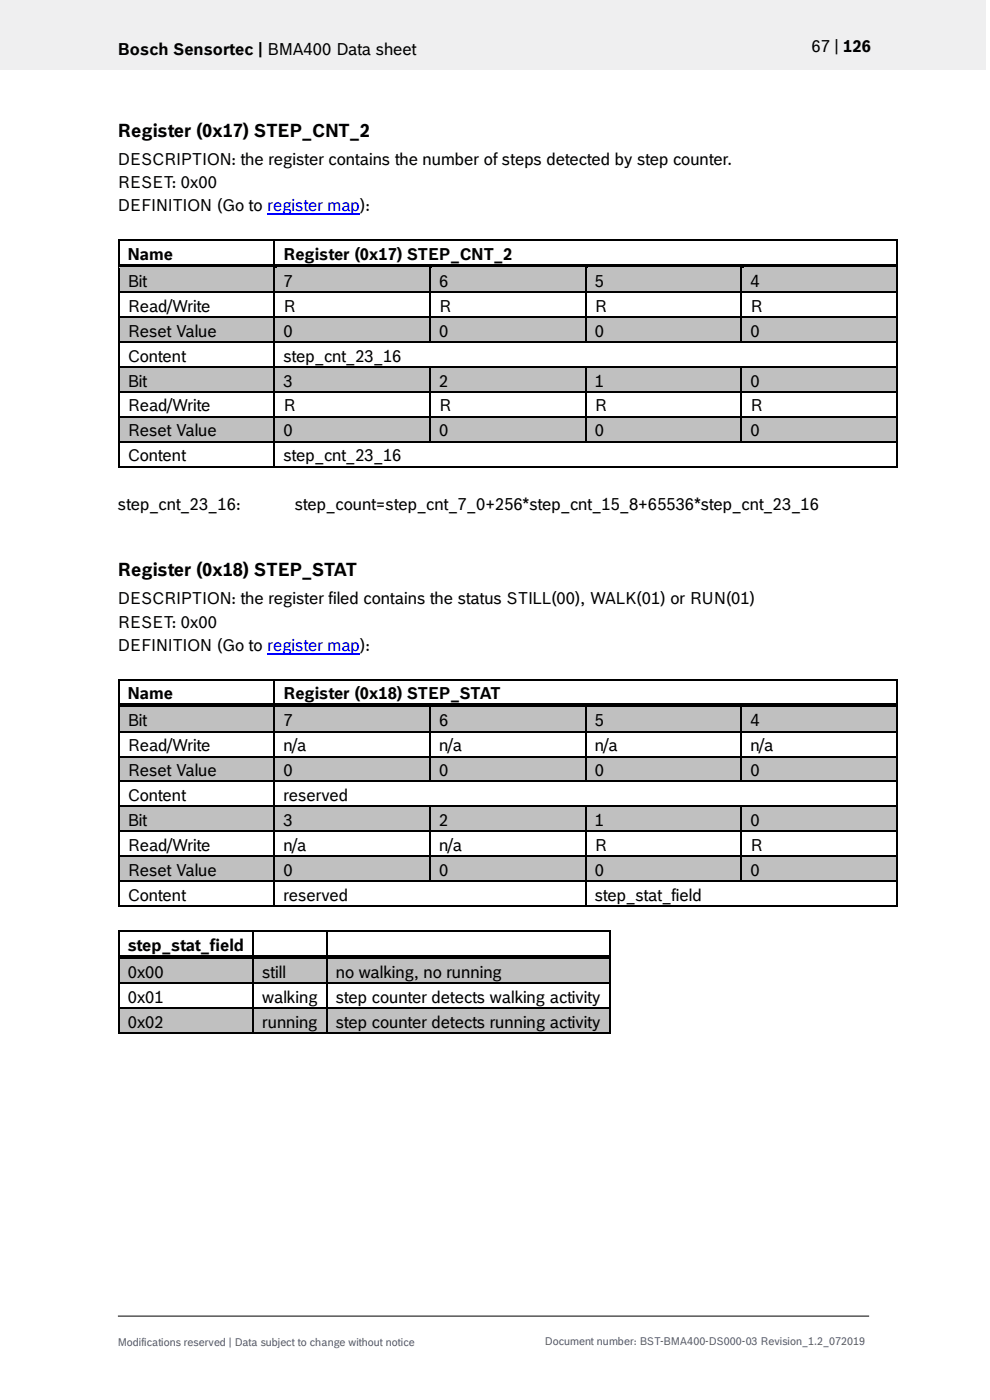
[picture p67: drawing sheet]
<svg xmlns="http://www.w3.org/2000/svg" width="210mm" height="297mm" viewBox="0 0 210 297" stroke-linecap="round" stroke-linejoin="round" font-family="sans-serif">
<defs><g id="words">
<g font-size="3.9">
<text x="25" y="29">Register (0x17) STEP_CNT_2</text>
<text x="25" y="122.2">Register (0x18) STEP_STAT</text>
</g>
<g font-size="3.5">
<text x="25" y="11.6">Bosch Sensortec | BMA400 Data sheet</text>
<text x="172.1" y="11">67 | 126</text>
<text x="25" y="35">DESCRIPTION: the register contains the number of steps detected by step counter.</text>
<text x="25" y="39.9">RESET: 0x00</text>
<text x="25" y="44.8">DEFINITION (Go to register map):</text>
<text x="27.1" y="55.1">Name</text>
<text x="60.1" y="55.1">Register (0x17) STEP_CNT_2</text>
<text x="27.1" y="60.8">Bit</text>
<text x="60.1" y="60.8">7</text>
<text x="93.2" y="60.8">6</text>
<text x="126.2" y="60.8">5</text>
<text x="159.2" y="60.8">4</text>
<text x="27.1" y="66.1">Read/Write</text>
<text x="27.1" y="71.4">Reset Value</text>
<text x="60.1" y="66.1">R</text>
<text x="60.1" y="71.4">0</text>
<text x="93.2" y="66.1">R</text>
<text x="93.2" y="71.4">0</text>
<text x="126.2" y="66.1">R</text>
<text x="126.2" y="71.4">0</text>
<text x="159.2" y="66.1">R</text>
<text x="159.2" y="71.4">0</text>
<text x="27.1" y="76.7">Content</text>
<text x="60.1" y="76.7">step_cnt_23_16</text>
<text x="27.1" y="82">Bit</text>
<text x="60.1" y="82">3</text>
<text x="93.2" y="82">2</text>
<text x="126.2" y="82">1</text>
<text x="159.2" y="82">0</text>
<text x="27.1" y="87.3">Read/Write</text>
<text x="60.1" y="87.3">R</text>
<text x="93.2" y="87.3">R</text>
<text x="126.2" y="87.3">R</text>
<text x="159.2" y="87.3">R</text>
<text x="27.1" y="92.6">Reset Value</text>
<text x="60.1" y="92.6">0</text>
<text x="93.2" y="92.6">0</text>
<text x="126.2" y="92.6">0</text>
<text x="159.2" y="92.6">0</text>
<text x="27.1" y="97.9">Content</text>
<text x="60.1" y="97.9">step_cnt_23_16</text>
<text x="25" y="108.1">step_cnt_23_16:</text>
<text x="62.5" y="108.1">step_count=step_cnt_7_0+256*step_cnt_15_8+65536*step_cnt_23_16</text>
<text x="25" y="128.2">DESCRIPTION: the register filed contains the status STILL(00), WALK(01) or RUN(01)</text>
<text x="25" y="133.2">RESET: 0x00</text>
<text x="25" y="138.1">DEFINITION (Go to register map):</text>
<text x="27.1" y="148.3">Name</text>
<text x="60.1" y="148.3">Register (0x18) STEP_STAT</text>
<text x="27.1" y="154.1">Bit</text>
<text x="60.1" y="154.1">7</text>
<text x="93.2" y="154.1">6</text>
<text x="126.2" y="154.1">5</text>
<text x="159.2" y="154.1">4</text>
<text x="27.1" y="159.4">Read/Write</text>
<text x="60.1" y="159.4">n/a</text>
<text x="93.2" y="159.4">n/a</text>
<text x="126.2" y="159.4">n/a</text>
<text x="159.2" y="159.4">n/a</text>
<text x="27.1" y="164.7">Reset Value</text>
<text x="60.1" y="164.7">0</text>
<text x="93.2" y="164.7">0</text>
<text x="126.2" y="164.7">0</text>
<text x="159.2" y="164.7">0</text>
<text x="27.1" y="170">Content</text>
<text x="60.1" y="170">reserved</text>
<text x="27.1" y="175.2">Bit</text>
<text x="60.1" y="175.2">3</text>
<text x="93.2" y="175.2">2</text>
<text x="126.2" y="175.2">1</text>
<text x="159.2" y="175.2">0</text>
<text x="27.1" y="180.5">Read/Write</text>
<text x="27.1" y="185.8">Reset Value</text>
<text x="60.1" y="180.5">n/a</text>
<text x="60.1" y="185.8">0</text>
<text x="93.2" y="180.5">n/a</text>
<text x="93.2" y="185.8">0</text>
<text x="126.2" y="180.5">R</text>
<text x="126.2" y="185.8">0</text>
<text x="159.2" y="180.5">R</text>
<text x="159.2" y="185.8">0</text>
<text x="27.1" y="191.1">Content</text>
<text x="60.1" y="191.1">reserved</text>
<text x="126.2" y="191.1">step_stat_field</text>
<text x="27.1" y="201.7">step_stat_field</text>
<text x="27.1" y="207.4">0x00</text>
<text x="55.6" y="207.4">still</text>
<text x="71.2" y="207.4">no walking, no running</text>
<text x="27.1" y="212.7">0x01</text>
<text x="55.6" y="212.7">walking</text>
<text x="71.2" y="212.7">step counter detects walking activity</text>
<text x="27.1" y="218">0x02</text>
<text x="55.6" y="218">running</text>
<text x="71.2" y="218">step counter detects running activity</text>
</g>
<g font-size="2.3" fill="#535f6b">
<text x="25" y="285.5">Modifications reserved | Data subject to change without notice</text>
<text x="115.6" y="285.3">Document number: BST-BMA400-DS000-03 Revision_1.2_072019</text>
</g>
</g></defs>
<path d="M-.1 0h209.2v14.8h-209.2z" fill-rule="evenodd" fill="#efeff0"/>
<path d="M25 279.2h159.4" fill="none" stroke="#000" stroke-width=".21"/>
<path d="M56.7 45.5h19.7" fill="none" stroke="#00f" stroke-width=".25"/>
<g fill="#000">
<path d="M25 50.8h.4v.3h-.4z" fill-rule="evenodd"/>
<path d="M25 50.8h.4v.3h-.4z" fill-rule="evenodd"/>
<path d="M58 50.8h.4v.3h-.4z" fill-rule="evenodd"/>
<path d="M190.2 50.8h.3v.3h-.3z" fill-rule="evenodd"/>
<path d="M190.2 50.8h.3v.3h-.3z" fill-rule="evenodd"/>
</g>
<path d="M25.2 51.1v5M25.4 50.9h32.6M58.2 51.1v5M58.4 50.9h131.8M190.3 51.1v5" fill="none" stroke="#000" stroke-width=".34"/>
<g fill="#c0c0c0">
<path d="M25.4 56.9h32.6v4.9h-32.6z" fill-rule="evenodd"/>
<path d="M27.1 56.9h29.2v4.9h-29.2z" fill-rule="evenodd"/>
<path d="M58.4 56.9h32.7v4.9h-32.7z" fill-rule="evenodd"/>
<path d="M60.1 56.9h29.2v4.9h-29.2z" fill-rule="evenodd"/>
<path d="M91.4 56.9h32.7v4.9h-32.7z" fill-rule="evenodd"/>
<path d="M93.2 56.9h29.2v4.9h-29.2z" fill-rule="evenodd"/>
<path d="M124.4 56.9h32.7v4.9h-32.7z" fill-rule="evenodd"/>
<path d="M126.2 56.9h29.2v4.9h-29.2z" fill-rule="evenodd"/>
<path d="M157.5 56.9h32.7v4.9h-32.7z" fill-rule="evenodd"/>
<path d="M159.2 56.9h29.2v4.9h-29.2z" fill-rule="evenodd"/>
</g>
<g fill="#000">
<path d="M25 56.1h.4v.8h-.4z" fill-rule="evenodd"/>
<path d="M25.4 56.1h32.6v.7h-32.6z" fill-rule="evenodd"/>
</g>
<path d="M25.4 56.8h32.6" fill="none" stroke="#c0c0c0" stroke-width=".21"/>
<path d="M58.4 56.8l.4 .1z" fill-rule="evenodd" fill="#c0c0c0"/>
<g fill="#000">
<path d="M58 56.8l.4 .1z" fill-rule="evenodd"/>
<path d="M58 56.1h.8v.7h-.8z" fill-rule="evenodd"/>
<path d="M58.8 56.1h32.3v.7h-32.3z" fill-rule="evenodd"/>
</g>
<path d="M58.8 56.8h32.3" fill="none" stroke="#c0c0c0" stroke-width=".21"/>
<path d="M91.4 56.8l.4 .1z" fill-rule="evenodd" fill="#c0c0c0"/>
<g fill="#000">
<path d="M91.1 56.8l.3 .1z" fill-rule="evenodd"/>
<path d="M91.1 56.1h.7v.7h-.7z" fill-rule="evenodd"/>
<path d="M91.8 56.1h32.3v.7h-32.3z" fill-rule="evenodd"/>
</g>
<path d="M91.8 56.8h32.3" fill="none" stroke="#c0c0c0" stroke-width=".21"/>
<path d="M124.4 56.8l.5 .1z" fill-rule="evenodd" fill="#c0c0c0"/>
<g fill="#000">
<path d="M124.1 56.8l.3 .1z" fill-rule="evenodd"/>
<path d="M124.1 56.1h.8v.7h-.8z" fill-rule="evenodd"/>
<path d="M124.9 56.1h32.2v.7h-32.2z" fill-rule="evenodd"/>
</g>
<path d="M124.9 56.8h32.2" fill="none" stroke="#c0c0c0" stroke-width=".21"/>
<path d="M157.5 56.8l.4 .1z" fill-rule="evenodd" fill="#c0c0c0"/>
<g fill="#000">
<path d="M157.1 56.8l.4 .1z" fill-rule="evenodd"/>
<path d="M157.1 56.1h.8v.7h-.8z" fill-rule="evenodd"/>
<path d="M157.9 56.1h32.3v.7h-32.3z" fill-rule="evenodd"/>
<path d="M190.2 56.1h.3v.8h-.3z" fill-rule="evenodd"/>
<path d="M25 61.8h.4v.4h-.4z" fill-rule="evenodd"/>
<path d="M58 61.8h.4v.4h-.4z" fill-rule="evenodd"/>
<path d="M91.1 61.8h.3v.4h-.3z" fill-rule="evenodd"/>
<path d="M124.1 61.8h.3v.4h-.3z" fill-rule="evenodd"/>
<path d="M157.1 61.8h.4v.4h-.4z" fill-rule="evenodd"/>
<path d="M190.2 61.8h.3v.4h-.3z" fill-rule="evenodd"/>
</g>
<path d="M157.9 56.8h32.3" fill="none" stroke="#c0c0c0" stroke-width=".21"/>
<g fill="none" stroke="#000" stroke-width=".34">
<path d="M25.2 56.9v4.9M58.2 56.9v4.9M91.2 56.9v4.9M124.3 56.9v4.9M157.3 56.9v4.9M190.3 56.9v4.9M25.2 62.2v4.9M25.4 62h32.6M58.2 62.2v4.9M58.4 62h32.7M91.2 62.2v4.9M91.4 62h32.7"/>
<path d="M124.3 62.2v4.9M124.4 62h32.7M157.3 62.2v4.9M157.5 62h32.7M190.3 62.2v4.9"/>
</g>
<g fill="#c0c0c0">
<path d="M25.4 67.4h32.6v5h-32.6z" fill-rule="evenodd"/>
<path d="M27.1 67.4h29.2v5h-29.2z" fill-rule="evenodd"/>
<path d="M58.4 67.4h32.7v5h-32.7z" fill-rule="evenodd"/>
<path d="M60.1 67.4h29.2v5h-29.2z" fill-rule="evenodd"/>
<path d="M91.4 67.4h32.7v5h-32.7z" fill-rule="evenodd"/>
<path d="M93.2 67.4h29.2v5h-29.2z" fill-rule="evenodd"/>
<path d="M124.4 67.4h32.7v5h-32.7z" fill-rule="evenodd"/>
<path d="M126.2 67.4h29.2v5h-29.2z" fill-rule="evenodd"/>
<path d="M157.5 67.4h32.7v5h-32.7z" fill-rule="evenodd"/>
<path d="M159.2 67.4h29.2v5h-29.2z" fill-rule="evenodd"/>
</g>
<g fill="#000">
<path d="M25 67.1h.4v.3h-.4z" fill-rule="evenodd"/>
<path d="M25 72.4h.4v.3h-.4z" fill-rule="evenodd"/>
<path d="M58 67.1h.4v.3h-.4z" fill-rule="evenodd"/>
<path d="M58 72.4h.4v.3h-.4z" fill-rule="evenodd"/>
<path d="M91.1 67.1h.3v.3h-.3z" fill-rule="evenodd"/>
<path d="M91.1 72.4h.3v.3h-.3z" fill-rule="evenodd"/>
<path d="M124.1 67.1h.3v.3h-.3z" fill-rule="evenodd"/>
<path d="M124.1 72.4h.3v.3h-.3z" fill-rule="evenodd"/>
<path d="M157.1 67.1h.4v.3h-.4z" fill-rule="evenodd"/>
<path d="M157.1 72.4h.4v.3h-.4z" fill-rule="evenodd"/>
<path d="M190.2 67.1h.3v.3h-.3z" fill-rule="evenodd"/>
<path d="M190.2 72.4h.3v.3h-.3z" fill-rule="evenodd"/>
</g>
<g fill="none" stroke="#000" stroke-width=".34">
<path d="M25.2 67.4v5M25.2 72.7v5M25.4 67.3h32.6M25.4 72.6h32.6M58.2 67.4v5M58.2 72.7v5M58.4 67.3h32.7M58.4 72.6h32.7M91.2 67.4v5M91.4 67.3h32.7M91.4 72.6h32.7M124.3 67.4v5"/>
<path d="M124.4 67.3h32.7M124.4 72.6h32.7M157.3 67.4v5M157.5 67.3h32.7M157.5 72.6h32.7M190.3 67.4v5M190.3 72.7v5"/>
</g>
<g fill="#c0c0c0">
<path d="M25.4 78h32.6v5h-32.6z" fill-rule="evenodd"/>
<path d="M27.1 78h29.2v5h-29.2z" fill-rule="evenodd"/>
<path d="M58.4 78h32.7v5h-32.7z" fill-rule="evenodd"/>
<path d="M60.1 78h29.2v5h-29.2z" fill-rule="evenodd"/>
<path d="M91.4 78h32.7v5h-32.7z" fill-rule="evenodd"/>
<path d="M93.2 78h29.2v5h-29.2z" fill-rule="evenodd"/>
<path d="M124.4 78h32.7v5h-32.7z" fill-rule="evenodd"/>
<path d="M126.2 78h29.2v5h-29.2z" fill-rule="evenodd"/>
<path d="M157.5 78h32.7v5h-32.7z" fill-rule="evenodd"/>
<path d="M159.2 78h29.2v5h-29.2z" fill-rule="evenodd"/>
</g>
<g fill="#000">
<path d="M25 77.7h.4v.3h-.4z" fill-rule="evenodd"/>
<path d="M58 77.7h.4v.3h-.4z" fill-rule="evenodd"/>
<path d="M91.1 77.7h.3v.3h-.3z" fill-rule="evenodd"/>
<path d="M124.1 77.7h.3v.3h-.3z" fill-rule="evenodd"/>
<path d="M157.1 77.7h.4v.3h-.4z" fill-rule="evenodd"/>
<path d="M190.2 77.7h.3v.3h-.3z" fill-rule="evenodd"/>
<path d="M25 83h.4v.3h-.4z" fill-rule="evenodd"/>
<path d="M58 83h.4v.3h-.4z" fill-rule="evenodd"/>
<path d="M91.1 83h.3v.3h-.3z" fill-rule="evenodd"/>
<path d="M124.1 83h.3v.3h-.3z" fill-rule="evenodd"/>
<path d="M157.1 83h.4v.3h-.4z" fill-rule="evenodd"/>
<path d="M190.2 83h.3v.3h-.3z" fill-rule="evenodd"/>
</g>
<g fill="none" stroke="#000" stroke-width=".34">
<path d="M25.2 78v5M25.4 77.9h32.6M58.2 78v5M58.4 77.9h32.7M91.2 78v5M91.4 77.9h32.7M124.3 78v5M124.4 77.9h32.7M157.3 78v5M157.5 77.9h32.7M190.3 78v5M25.2 83.3v5"/>
<path d="M25.4 83.1h32.6M58.2 83.3v5M58.4 83.1h32.7M91.2 83.3v5M91.4 83.1h32.7M124.3 83.3v5M124.4 83.1h32.7M157.3 83.3v5M157.5 83.1h32.7M190.3 83.3v5"/>
</g>
<g fill="#c0c0c0">
<path d="M25.4 88.6h32.6v5h-32.6z" fill-rule="evenodd"/>
<path d="M27.1 88.6h29.2v5h-29.2z" fill-rule="evenodd"/>
<path d="M58.4 88.6h32.7v5h-32.7z" fill-rule="evenodd"/>
<path d="M60.1 88.6h29.2v5h-29.2z" fill-rule="evenodd"/>
<path d="M91.4 88.6h32.7v5h-32.7z" fill-rule="evenodd"/>
<path d="M93.2 88.6h29.2v5h-29.2z" fill-rule="evenodd"/>
<path d="M124.4 88.6h32.7v5h-32.7z" fill-rule="evenodd"/>
<path d="M126.2 88.6h29.2v5h-29.2z" fill-rule="evenodd"/>
<path d="M157.5 88.6h32.7v5h-32.7z" fill-rule="evenodd"/>
<path d="M159.2 88.6h29.2v5h-29.2z" fill-rule="evenodd"/>
</g>
<g fill="#000">
<path d="M25 88.3h.4v.3h-.4z" fill-rule="evenodd"/>
<path d="M25 93.6h.4v.3h-.4z" fill-rule="evenodd"/>
<path d="M25 98.9h.4v.3h-.4z" fill-rule="evenodd"/>
<path d="M25 98.9h.4v.3h-.4z" fill-rule="evenodd"/>
<path d="M58 88.3h.4v.3h-.4z" fill-rule="evenodd"/>
<path d="M58 93.6h.4v.3h-.4z" fill-rule="evenodd"/>
<path d="M58 98.9h.4v.3h-.4z" fill-rule="evenodd"/>
<path d="M91.1 88.3h.3v.3h-.3z" fill-rule="evenodd"/>
<path d="M91.1 93.6h.3v.3h-.3z" fill-rule="evenodd"/>
<path d="M124.1 88.3h.3v.3h-.3z" fill-rule="evenodd"/>
<path d="M124.1 93.6h.3v.3h-.3z" fill-rule="evenodd"/>
<path d="M157.1 88.3h.4v.3h-.4z" fill-rule="evenodd"/>
<path d="M157.1 93.6h.4v.3h-.4z" fill-rule="evenodd"/>
<path d="M190.2 88.3h.3v.3h-.3z" fill-rule="evenodd"/>
<path d="M190.2 93.6h.3v.3h-.3z" fill-rule="evenodd"/>
<path d="M190.2 98.9h.3v.3h-.3z" fill-rule="evenodd"/>
<path d="M190.2 98.9h.3v.3h-.3z" fill-rule="evenodd"/>
<path d="M25 144h.4v.3h-.4z" fill-rule="evenodd"/>
<path d="M25 144h.4v.3h-.4z" fill-rule="evenodd"/>
<path d="M58 144h.4v.3h-.4z" fill-rule="evenodd"/>
<path d="M190.2 144h.3v.3h-.3z" fill-rule="evenodd"/>
<path d="M190.2 144h.3v.3h-.3z" fill-rule="evenodd"/>
</g>
<g fill="none" stroke="#000" stroke-width=".34">
<path d="M25.2 88.6v5M25.2 93.9v5M25.4 88.4h32.6M25.4 93.7h32.6M25.4 99h32.6M58.2 88.6v5M58.2 93.9v5M58.4 88.4h32.7M58.4 93.7h32.7M58.4 99h131.8M91.2 88.6v5M91.4 88.4h32.7"/>
<path d="M91.4 93.7h32.7M124.3 88.6v5M124.4 88.4h32.7M124.4 93.7h32.7M157.3 88.6v5M157.5 88.4h32.7M157.5 93.7h32.7M190.3 88.6v5M190.3 93.9v5M25.2 144.3v5M25.4 144.2h32.6M58.2 144.3v5"/>
<path d="M58.4 144.2h131.8M190.3 144.3v5"/>
</g>
<path d="M56.7 138.7h19.7" fill="none" stroke="#00f" stroke-width=".25"/>
<g fill="#c0c0c0">
<path d="M25.4 150.1h32.6v4.9h-32.6z" fill-rule="evenodd"/>
<path d="M27.1 150.1h29.2v4.9h-29.2z" fill-rule="evenodd"/>
<path d="M58.4 150.1h32.7v4.9h-32.7z" fill-rule="evenodd"/>
<path d="M60.1 150.1h29.2v4.9h-29.2z" fill-rule="evenodd"/>
<path d="M91.4 150.1h32.7v4.9h-32.7z" fill-rule="evenodd"/>
<path d="M93.2 150.1h29.2v4.9h-29.2z" fill-rule="evenodd"/>
<path d="M124.4 150.1h32.7v4.9h-32.7z" fill-rule="evenodd"/>
<path d="M126.2 150.1h29.2v4.9h-29.2z" fill-rule="evenodd"/>
<path d="M157.5 150.1h32.7v4.9h-32.7z" fill-rule="evenodd"/>
<path d="M159.2 150.1h29.2v4.9h-29.2z" fill-rule="evenodd"/>
</g>
<g fill="#000">
<path d="M25 149.3h.4v.8h-.4z" fill-rule="evenodd"/>
<path d="M25.4 149.3h32.6v.7h-32.6z" fill-rule="evenodd"/>
</g>
<path d="M25.4 150.1h32.6" fill="none" stroke="#c0c0c0" stroke-width=".21"/>
<path d="M58.4 150l.4 .1z" fill-rule="evenodd" fill="#c0c0c0"/>
<g fill="#000">
<path d="M58 150l.4 .1z" fill-rule="evenodd"/>
<path d="M58 149.3h.8v.7h-.8z" fill-rule="evenodd"/>
<path d="M58.8 149.3h32.3v.7h-32.3z" fill-rule="evenodd"/>
</g>
<path d="M58.8 150.1h32.3" fill="none" stroke="#c0c0c0" stroke-width=".21"/>
<path d="M91.4 150l.4 .1z" fill-rule="evenodd" fill="#c0c0c0"/>
<g fill="#000">
<path d="M91.1 150l.3 .1z" fill-rule="evenodd"/>
<path d="M91.1 149.3h.7v.7h-.7z" fill-rule="evenodd"/>
<path d="M91.8 149.3h32.3v.7h-32.3z" fill-rule="evenodd"/>
</g>
<path d="M91.8 150.1h32.3" fill="none" stroke="#c0c0c0" stroke-width=".21"/>
<path d="M124.4 150l.5 .1z" fill-rule="evenodd" fill="#c0c0c0"/>
<g fill="#000">
<path d="M124.1 150l.3 .1z" fill-rule="evenodd"/>
<path d="M124.1 149.3h.8v.7h-.8z" fill-rule="evenodd"/>
<path d="M124.9 149.3h32.2v.7h-32.2z" fill-rule="evenodd"/>
</g>
<path d="M124.9 150.1h32.2" fill="none" stroke="#c0c0c0" stroke-width=".21"/>
<path d="M157.5 150l.4 .1z" fill-rule="evenodd" fill="#c0c0c0"/>
<g fill="#000">
<path d="M25 155h.4v.4h-.4z" fill-rule="evenodd"/>
<path d="M58 155h.4v.4h-.4z" fill-rule="evenodd"/>
<path d="M91.1 155h.3v.4h-.3z" fill-rule="evenodd"/>
<path d="M124.1 155h.3v.4h-.3z" fill-rule="evenodd"/>
<path d="M157.1 150l.4 .1z" fill-rule="evenodd"/>
<path d="M157.1 149.3h.8v.7h-.8z" fill-rule="evenodd"/>
<path d="M157.1 155h.4v.4h-.4z" fill-rule="evenodd"/>
<path d="M157.9 149.3h32.3v.7h-32.3z" fill-rule="evenodd"/>
<path d="M190.2 149.3h.3v.8h-.3z" fill-rule="evenodd"/>
<path d="M190.2 155h.3v.4h-.3z" fill-rule="evenodd"/>
</g>
<path d="M157.9 150.1h32.3" fill="none" stroke="#c0c0c0" stroke-width=".21"/>
<g fill="none" stroke="#000" stroke-width=".34">
<path d="M25.2 150.1v4.9M25.2 155.4v4.9M25.4 155.2h32.6M58.2 150.1v4.9M58.2 155.4v4.9M58.4 155.2h32.7M91.2 150.1v4.9M91.2 155.4v4.9M91.4 155.2h32.7M124.3 150.1v4.9M124.3 155.4v4.9M124.4 155.2h32.7"/>
<path d="M157.3 150.1v4.9M157.3 155.4v4.9M157.5 155.2h32.7M190.3 150.1v4.9M190.3 155.4v4.9"/>
</g>
<g fill="#c0c0c0">
<path d="M25.4 160.7h32.6v4.9h-32.6z" fill-rule="evenodd"/>
<path d="M27.1 160.7h29.2v4.9h-29.2z" fill-rule="evenodd"/>
<path d="M58.4 160.7h32.7v4.9h-32.7z" fill-rule="evenodd"/>
<path d="M60.1 160.7h29.2v4.9h-29.2z" fill-rule="evenodd"/>
<path d="M91.4 160.7h32.7v4.9h-32.7z" fill-rule="evenodd"/>
<path d="M93.2 160.7h29.2v4.9h-29.2z" fill-rule="evenodd"/>
<path d="M124.4 160.7h32.7v4.9h-32.7z" fill-rule="evenodd"/>
<path d="M126.2 160.7h29.2v4.9h-29.2z" fill-rule="evenodd"/>
<path d="M157.5 160.7h32.7v4.9h-32.7z" fill-rule="evenodd"/>
<path d="M159.2 160.7h29.2v4.9h-29.2z" fill-rule="evenodd"/>
</g>
<g fill="#000">
<path d="M25 160.3h.4v.4h-.4z" fill-rule="evenodd"/>
<path d="M25 165.6h.4v.4h-.4z" fill-rule="evenodd"/>
<path d="M58 160.3h.4v.4h-.4z" fill-rule="evenodd"/>
<path d="M58 165.6h.4v.4h-.4z" fill-rule="evenodd"/>
<path d="M91.1 160.3h.3v.4h-.3z" fill-rule="evenodd"/>
<path d="M91.1 165.6h.3v.4h-.3z" fill-rule="evenodd"/>
<path d="M124.1 160.3h.3v.4h-.3z" fill-rule="evenodd"/>
<path d="M124.1 165.6h.3v.4h-.3z" fill-rule="evenodd"/>
<path d="M157.1 160.3h.4v.4h-.4z" fill-rule="evenodd"/>
<path d="M157.1 165.6h.4v.4h-.4z" fill-rule="evenodd"/>
<path d="M190.2 160.3h.3v.4h-.3z" fill-rule="evenodd"/>
<path d="M190.2 165.6h.3v.4h-.3z" fill-rule="evenodd"/>
</g>
<g fill="none" stroke="#000" stroke-width=".34">
<path d="M25.2 160.7v4.9M25.2 166v4.9M25.4 160.5h32.6M25.4 165.8h32.6M58.2 160.7v4.9M58.2 166v4.9M58.4 160.5h32.7M58.4 165.8h32.7M91.2 160.7v4.9M91.4 160.5h32.7M91.4 165.8h32.7M124.3 160.7v4.9"/>
<path d="M124.4 160.5h32.7M124.4 165.8h32.7M157.3 160.7v4.9M157.5 160.5h32.7M157.5 165.8h32.7M190.3 160.7v4.9M190.3 166v4.9"/>
</g>
<g fill="#c0c0c0">
<path d="M25.4 171.3h32.6v4.9h-32.6z" fill-rule="evenodd"/>
<path d="M27.1 171.3h29.2v4.9h-29.2z" fill-rule="evenodd"/>
<path d="M58.4 171.3h32.7v4.9h-32.7z" fill-rule="evenodd"/>
<path d="M60.1 171.3h29.2v4.9h-29.2z" fill-rule="evenodd"/>
<path d="M91.4 171.3h32.7v4.9h-32.7z" fill-rule="evenodd"/>
<path d="M93.2 171.3h29.2v4.9h-29.2z" fill-rule="evenodd"/>
<path d="M124.4 171.3h32.7v4.9h-32.7z" fill-rule="evenodd"/>
<path d="M126.2 171.3h29.2v4.9h-29.2z" fill-rule="evenodd"/>
<path d="M157.5 171.3h32.7v4.9h-32.7z" fill-rule="evenodd"/>
<path d="M159.2 171.3h29.2v4.9h-29.2z" fill-rule="evenodd"/>
</g>
<g fill="#000">
<path d="M25 170.9h.4v.4h-.4z" fill-rule="evenodd"/>
<path d="M25 176.2h.4v.4h-.4z" fill-rule="evenodd"/>
<path d="M58 170.9h.4v.4h-.4z" fill-rule="evenodd"/>
<path d="M58 176.2h.4v.4h-.4z" fill-rule="evenodd"/>
<path d="M91.1 170.9h.3v.4h-.3z" fill-rule="evenodd"/>
<path d="M91.1 176.2h.3v.4h-.3z" fill-rule="evenodd"/>
<path d="M124.1 170.9h.3v.4h-.3z" fill-rule="evenodd"/>
<path d="M124.1 176.2h.3v.4h-.3z" fill-rule="evenodd"/>
<path d="M157.1 170.9h.4v.4h-.4z" fill-rule="evenodd"/>
<path d="M157.1 176.2h.4v.4h-.4z" fill-rule="evenodd"/>
<path d="M190.2 170.9h.3v.4h-.3z" fill-rule="evenodd"/>
<path d="M190.2 176.2h.3v.4h-.3z" fill-rule="evenodd"/>
</g>
<g fill="none" stroke="#000" stroke-width=".34">
<path d="M25.2 171.3v4.9M25.2 176.6v4.9M25.4 171.1h32.6M25.4 176.4h32.6M58.2 171.3v4.9M58.2 176.6v4.9M58.4 171.1h32.7M58.4 176.4h32.7M91.2 171.3v4.9M91.2 176.6v4.9M91.4 171.1h32.7M91.4 176.4h32.7"/>
<path d="M124.3 171.3v4.9M124.3 176.6v4.9M124.4 171.1h32.7M124.4 176.4h32.7M157.3 171.3v4.9M157.3 176.6v4.9M157.5 171.1h32.7M157.5 176.4h32.7M190.3 171.3v4.9M190.3 176.6v4.9"/>
</g>
<g fill="#c0c0c0">
<path d="M25.4 181.8h32.6v5h-32.6z" fill-rule="evenodd"/>
<path d="M27.1 181.8h29.2v5h-29.2z" fill-rule="evenodd"/>
<path d="M58.4 181.8h32.7v5h-32.7z" fill-rule="evenodd"/>
<path d="M60.1 181.8h29.2v5h-29.2z" fill-rule="evenodd"/>
<path d="M91.4 181.8h32.7v5h-32.7z" fill-rule="evenodd"/>
<path d="M93.2 181.8h29.2v5h-29.2z" fill-rule="evenodd"/>
<path d="M124.4 181.8h32.7v5h-32.7z" fill-rule="evenodd"/>
<path d="M126.2 181.8h29.2v5h-29.2z" fill-rule="evenodd"/>
<path d="M157.5 181.8h32.7v5h-32.7z" fill-rule="evenodd"/>
<path d="M159.2 181.8h29.2v5h-29.2z" fill-rule="evenodd"/>
</g>
<g fill="#000">
<path d="M25 181.5h.4v.3h-.4z" fill-rule="evenodd"/>
<path d="M25 186.8h.4v.3h-.4z" fill-rule="evenodd"/>
<path d="M25 192.1h.4v.3h-.4z" fill-rule="evenodd"/>
<path d="M25 192.1h.4v.3h-.4z" fill-rule="evenodd"/>
<path d="M25 197.4h.4v.3h-.4z" fill-rule="evenodd"/>
<path d="M25 197.4h.4v.3h-.4z" fill-rule="evenodd"/>
<path d="M53.6 197.4h.3v.3h-.3z" fill-rule="evenodd"/>
<path d="M58 181.5h.4v.3h-.4z" fill-rule="evenodd"/>
<path d="M58 186.8h.4v.3h-.4z" fill-rule="evenodd"/>
<path d="M58 192.1h.4v.3h-.4z" fill-rule="evenodd"/>
<path d="M69.1 197.4h.4v.3h-.4z" fill-rule="evenodd"/>
<path d="M91.1 181.5h.3v.3h-.3z" fill-rule="evenodd"/>
<path d="M91.1 186.8h.3v.3h-.3z" fill-rule="evenodd"/>
<path d="M124.1 181.5h.3v.3h-.3z" fill-rule="evenodd"/>
<path d="M124.1 186.8h.3v.3h-.3z" fill-rule="evenodd"/>
<path d="M124.1 192.1h.3v.3h-.3z" fill-rule="evenodd"/>
<path d="M129.3 197.4h.3v.3h-.3z" fill-rule="evenodd"/>
<path d="M129.3 197.4h.3v.3h-.3z" fill-rule="evenodd"/>
<path d="M157.1 181.5h.4v.3h-.4z" fill-rule="evenodd"/>
<path d="M157.1 186.8h.4v.3h-.4z" fill-rule="evenodd"/>
<path d="M190.2 181.5h.3v.3h-.3z" fill-rule="evenodd"/>
<path d="M190.2 186.8h.3v.3h-.3z" fill-rule="evenodd"/>
<path d="M190.2 192.1h.3v.3h-.3z" fill-rule="evenodd"/>
<path d="M190.2 192.1h.3v.3h-.3z" fill-rule="evenodd"/>
</g>
<g fill="none" stroke="#000" stroke-width=".34">
<path d="M25.2 181.8v5M25.2 187.1v5M25.2 197.7v5M25.4 181.7h32.6M25.4 187h32.6M25.4 192.3h32.6M25.4 197.6h28.2M53.7 197.7v5M53.9 197.6h15.2M58.2 181.8v5M58.2 187.1v5M58.4 181.7h32.7"/>
<path d="M58.4 187h32.7M58.4 192.3h65.7M69.3 197.7v5M69.5 197.6h59.8M91.2 181.8v5M91.4 181.7h32.7M91.4 187h32.7M124.3 181.8v5M124.3 187.1v5M124.4 181.7h32.7M124.4 187h32.7M124.4 192.3h65.8"/>
<path d="M129.4 197.7v5M157.3 181.8v5M157.5 181.7h32.7M157.5 187h32.7M190.3 181.8v5M190.3 187.1v5"/>
</g>
<g fill="#c0c0c0">
<path d="M25.4 203.4h28.2v5h-28.2z" fill-rule="evenodd"/>
<path d="M27.1 203.4h24.7v5h-24.7z" fill-rule="evenodd"/>
<path d="M53.9 203.4h15.2v5h-15.2z" fill-rule="evenodd"/>
<path d="M55.6 203.4h11.8v5h-11.8z" fill-rule="evenodd"/>
<path d="M69.5 203.4h59.8v5h-59.8z" fill-rule="evenodd"/>
<path d="M71.2 203.4h56.3v5h-56.3z" fill-rule="evenodd"/>
</g>
<g fill="#000">
<path d="M25 202.7h.4v.8h-.4z" fill-rule="evenodd"/>
<path d="M25.4 202.7h28.2v.7h-28.2z" fill-rule="evenodd"/>
</g>
<path d="M25.4 203.5h28.2" fill="none" stroke="#c0c0c0" stroke-width=".21"/>
<path d="M53.9 203.4l.4 .1z" fill-rule="evenodd" fill="#c0c0c0"/>
<g fill="#000">
<path d="M53.6 203.4l.3 .1z" fill-rule="evenodd"/>
<path d="M53.6 202.7h.7v.7h-.7z" fill-rule="evenodd"/>
<path d="M54.3 202.7h14.8v.7h-14.8z" fill-rule="evenodd"/>
</g>
<path d="M54.3 203.5h14.8" fill="none" stroke="#c0c0c0" stroke-width=".21"/>
<path d="M69.5 203.4l.4 .1z" fill-rule="evenodd" fill="#c0c0c0"/>
<g fill="#000">
<path d="M25 208.4h.4v.3h-.4z" fill-rule="evenodd"/>
<path d="M53.6 208.4h.3v.3h-.3z" fill-rule="evenodd"/>
<path d="M69.1 203.4l.4 .1z" fill-rule="evenodd"/>
<path d="M69.1 202.7h.8v.7h-.8z" fill-rule="evenodd"/>
<path d="M69.1 208.4h.4v.3h-.4z" fill-rule="evenodd"/>
<path d="M69.9 202.7h59.4v.7h-59.4z" fill-rule="evenodd"/>
<path d="M129.3 202.7h.3v.8h-.3z" fill-rule="evenodd"/>
<path d="M129.3 208.4h.3v.3h-.3z" fill-rule="evenodd"/>
</g>
<path d="M69.9 203.5h59.4" fill="none" stroke="#c0c0c0" stroke-width=".21"/>
<path d="M25.2 203.5v4.9M25.2 208.7v5M25.4 208.6h28.2M53.7 203.5v4.9M53.7 208.7v5M53.9 208.6h15.2M69.3 203.5v4.9M69.3 208.7v5M69.5 208.6h59.8M129.4 203.5v4.9M129.4 208.7v5" fill="none" stroke="#000" stroke-width=".34"/>
<g fill="#c0c0c0">
<path d="M25.4 214h28.2v5h-28.2z" fill-rule="evenodd"/>
<path d="M27.1 214h24.7v5h-24.7z" fill-rule="evenodd"/>
<path d="M53.9 214h15.2v5h-15.2z" fill-rule="evenodd"/>
<path d="M55.6 214h11.8v5h-11.8z" fill-rule="evenodd"/>
<path d="M69.5 214h59.8v5h-59.8z" fill-rule="evenodd"/>
<path d="M71.2 214h56.3v5h-56.3z" fill-rule="evenodd"/>
</g>
<g fill="#000">
<path d="M25 213.7h.4v.3h-.4z" fill-rule="evenodd"/>
<path d="M25 219h.4v.3h-.4z" fill-rule="evenodd"/>
<path d="M25 219h.4v.3h-.4z" fill-rule="evenodd"/>
<path d="M53.6 213.7h.3v.3h-.3z" fill-rule="evenodd"/>
<path d="M53.6 219h.3v.3h-.3z" fill-rule="evenodd"/>
<path d="M69.1 213.7h.4v.3h-.4z" fill-rule="evenodd"/>
<path d="M69.1 219h.4v.3h-.4z" fill-rule="evenodd"/>
<path d="M129.3 213.7h.3v.3h-.3z" fill-rule="evenodd"/>
<path d="M129.3 219h.3v.3h-.3z" fill-rule="evenodd"/>
<path d="M129.3 219h.3v.3h-.3z" fill-rule="evenodd"/>
</g>
<path d="M25.2 214v5M25.4 213.9h28.2M25.4 219.1h28.2M53.7 214v5M53.9 213.9h15.2M53.9 219.1h15.2M69.3 214v5M69.5 213.9h59.8M69.5 219.1h59.8M129.4 214v5" fill="none" stroke="#000" stroke-width=".34"/>
<use href="#words"/>
</svg>
